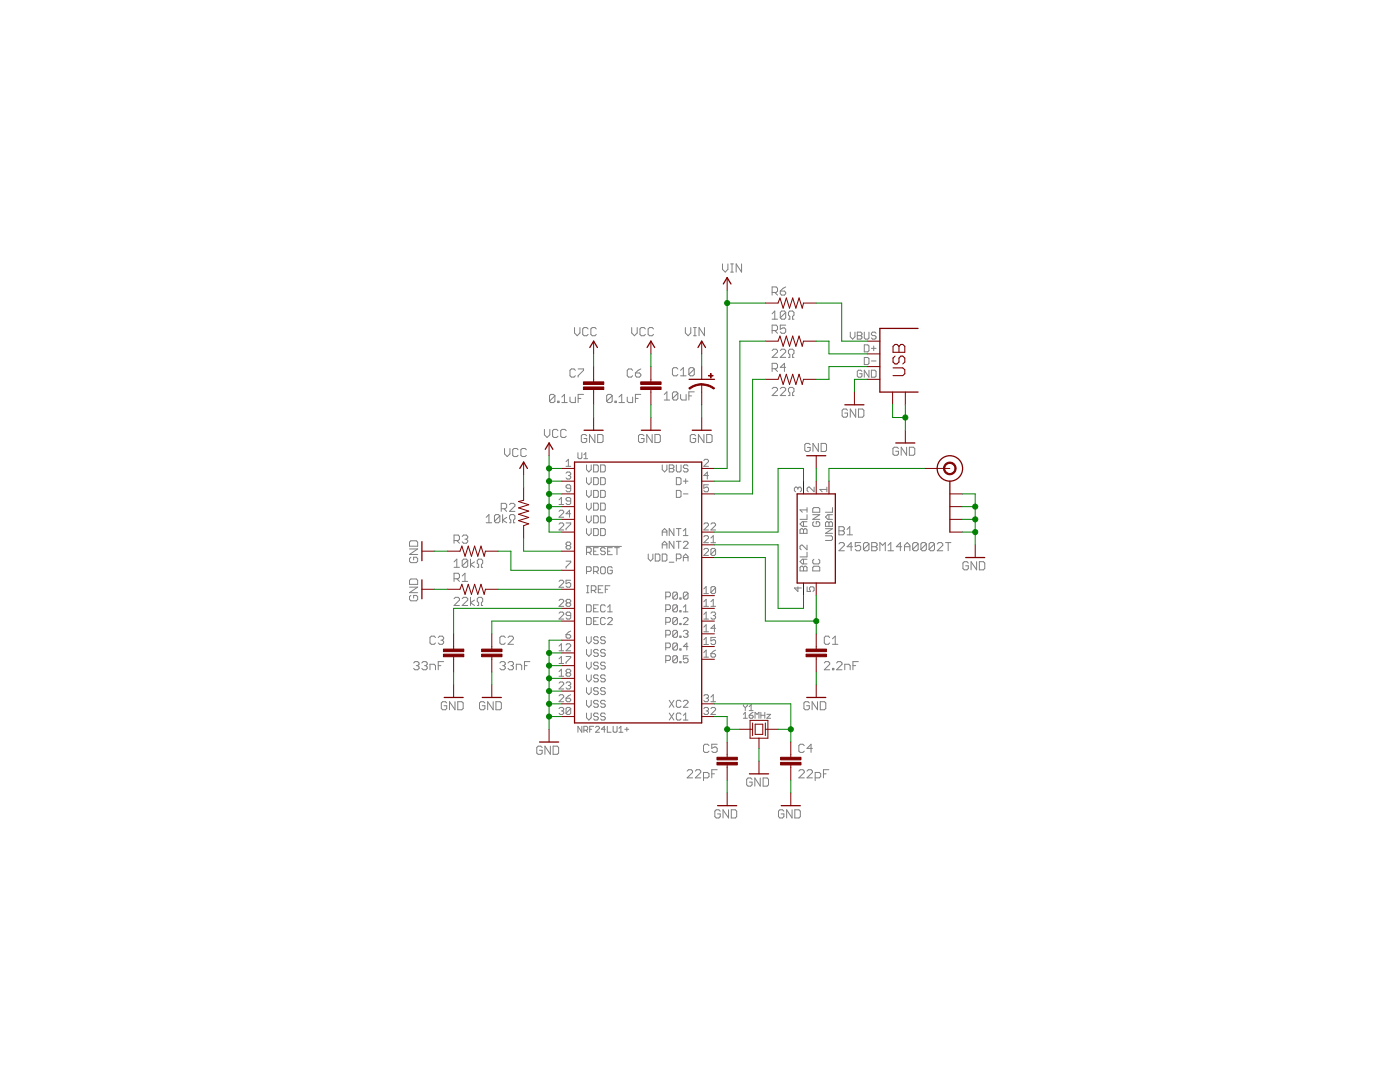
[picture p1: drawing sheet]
<svg xmlns="http://www.w3.org/2000/svg" width="279mm" height="216mm" viewBox="0 0 279 216" stroke-linecap="round" stroke-linejoin="round" font-family="sans-serif">
<g fill="none" stroke="#808080" stroke-width=".2">
<path d="M144.2 52.7v1l.5 .6 .6-.6v-1M145.8 54.3h.6M145.8 52.7h.6M146.1 52.7v1.6M148 52.7v1.6l-1.1-1.6v1.6M154.1 58.4h.8l.3-.3v-.6l-.3-.2h-.8v1.6M154.6 58.4l.6 .5M155.7 58.1h.8l.3 .3v.2l-.3 .3h-.5l-.3-.3zM156.8 57.3l-.5 .2-.6 .6M110.7 79l-.2-.3h-.6l-.2 .3v1.1M110.7 79v1.1l-.2 .2h-.6l-.2-.2M110.7 79l-1 1.1"/>
<path d="M112.1 79.2l.5-.5v1.6M113.7 79.2v.9l.3 .2h.8v-1.1M114.7 65.4v1l.5 .6 .5-.6v-1M114.8 73.9l-.2-.3h-.6l-.3 .3v1.1l.3 .2h.6l.2-.2M115.4 79.5h.5M115.4 73.6h1.1v.3l-1.1 1.1v.2M116.5 78.7h-1.1v1.6M117.4 65.6l-.3-.2h-.5l-.3 .2v1.1l.3 .3h.5l.3-.3M119 65.6l-.3-.2h-.5l-.3 .2v1.1l.3 .3h.5l.3-.3M122.2 79l-.3-.3h-.6l-.2 .3v1.1M122.2 79v1.1l-.3 .2h-.6l-.2-.2M122.2 79l-1.1 1.1"/>
<path d="M123.5 79.2l.6-.5v1.6M125.2 79.2v.9l.3 .2h.8v-1.1M126.1 65.4v1l.5 .6 .6-.6v-1M126.3 73.9l-.3-.3h-.5l-.3 .3v1.1l.3 .2h.5l.3-.2M126.8 74.4h.8l.3 .3v.3l-.3 .2h-.5l-.3-.2zM126.8 79.5h.6M127.9 78.7h-1.1v1.6M127.9 73.6l-1.1 .8M128.8 65.6l-.3-.2h-.5l-.3 .2v1.1l.3 .3h.5l.3-.3M130.4 65.6l-.2-.2h-.6l-.3 .2v1.1l.3 .3h.6l.2-.3M132.6 78.7l.5-.5v1.6M132.6 79.8h1"/>
<path d="M135.3 78.5v1l-.3 .3h-.5l-.3-.3M135.3 73.6l-.3-.2h-.5l-.3 .2v1.1l.3 .3h.5l.3-.3M135.3 78.5l-.3-.3h-.5l-.3 .3v1M135.3 78.5l-1.1 1M135.8 78.7v.8l.3 .3h.8v-1.1M135.8 73.9l.6-.5v1.6M135.8 75h1.1M136.8 65.4v1l.5 .6 .6-.6v-1M137.5 79h.5M138.4 67h.6M138.4 65.4h.6M138.6 78.2h-1.1v1.6"/>
<path d="M138.6 73.6l-.3-.2h-.5l-.3 .2v1.1M138.6 73.6v1.1l-.3 .3h-.5l-.3-.3M138.6 73.6l-1.1 1.1M138.7 65.4v1.6M140.6 65.4v1.6l-1.1-1.6v1.6M154.1 77.6l.3-.3h.5l.3 .3v.2l-1.1 1.1h1.1M154.1 66h.8l.3-.3v-.5l-.3-.3h-.8v1.6M154.1 70l.3-.3h.5l.3 .3v.2l-1.1 1.1h1.1M154.1 73.6h.8l.3-.3v-.5l-.3-.3h-.8v1.6M154.1 62.6l.5-.5v1.6M154.1 63.7h1.1M154.6 73.6l.6 .5"/>
<path d="M154.6 66l.6 .5M155.7 77.6l.3-.3h.5l.3 .3v.2l-1.1 1.1h1.1M155.7 70l.3-.3h.5l.3 .3v.2l-1.1 1.1h1.1M156.8 62.3v1.1l-.3 .3h-.5l-.3-.3M156.8 64.9h-1.1v.8l.6-.3h.2l.3 .3v.5l-.3 .3h-.5l-.3-.3M156.8 62.3l-.3-.2h-.5l-.3 .2v1.1M156.8 62.3l-1.1 1.1M156.8 73.3h-1.1l.8-.8v1.6M157.4 78.9h.2v-.5l-.2-.3v-.5l.2-.3h.6l.3 .3v.5l-.3 .3v.5h.3M157.4 63.7h.2v-.6l-.2-.2v-.6l.2-.2h.6l.3 .2v.6l-.3 .2v.6h.3M157.4 71.3h.2v-.5l-.2-.3v-.5l.2-.3h.6l.3 .3v.5l-.3 .3v.5h.3M169.7 66.3v.9l.5 .5 .4-.5v-.9"/>
<path d="M171.1 66.3h.7l.2 .2v.2l-.2 .3 .2 .2v.2l-.2 .3h-.7zM171.1 67h.7M172 74.1l-.2-.2h-.5l-.2 .2v.9l.2 .3h.5l.2-.3v-.4h-.4M172.5 66.3v1.1l.2 .3h.5l.2-.3v-1.1M172.5 68.8h.7l.2 .2v1l-.2 .2h-.7zM172.5 71.3h.7l.2 .3v.9l-.2 .2h-.7zM173.4 73.9v1.4l-.9-1.4v1.4M173.9 73.9h.7l.2 .2v.9l-.2 .3h-.7zM173.9 69.5h.9M173.9 72h.9M174.4 69v1M174.8 66.5l-.2-.2h-.5l-.2 .2v.2l.2 .3h.5l.2 .2v.2l-.2 .3h-.5l-.2-.3"/>
<path d="M100.7 89.5v1.1l.5 .5 .6-.5v-1.1M103.4 89.7l-.3-.2h-.5l-.3 .2v1.1l.3 .3h.5l.3-.3M105.1 89.7l-.3-.2h-.6l-.3 .2v1.1l.3 .3h.6l.3-.3M108.6 85.7v1.1l.6 .5 .5-.5v-1.1M111.3 80.1h.3v.2h-.3zM111.4 85.9l-.3-.2h-.5l-.3 .2v1.1l.3 .3h.5l.3-.3M111.6 99.7l.4-.4v1.4M112.1 80.3h1.1M113 92.1l.4-.4v1.3M113 93h.9M113 94.4l.2-.2h.5l.2 .2v.3l-.2 .2M113 85.9l-.3-.2h-.5l-.3 .2v1.1l.3 .3h.5l.3-.3"/>
<path d="M113.4 94.9h.3M113.7 94.9l.2 .2v.3l-.2 .2h-.5l-.2-.2M113.9 97.4h-.7l-.2-.2v-.2l.2-.3h.5l.2 .3v.9l-.2 .2h-.5l-.2-.2M113.9 100h-.7l-.2-.3v-.2l.2-.2h.5l.2 .2v.9l-.2 .3h-.5l-.2-.3M115.3 90.3v1l.2 .2h.4l.2-.2v-1M116.5 91.5h.8M116.5 90.7l.4-.4v1.2M117.1 92.8v.9l.4 .5 .5-.5v-.9M117.1 95.3v.9l.4 .5 .5-.5v-.9M117.1 97.9v.9l.4 .5 .5-.5v-.9M117.1 87l-.3-.3h-.5l-.3 .3v1.1l.3 .2h.5l.3-.2v-.6h-.6M118.5 92.8h.7l.2 .2v.9l-.2 .3h-.7z"/>
<path d="M118.5 95.3h.7l.2 .2v1l-.2 .2h-.7zM118.5 97.9h.7l.2 .2v.9l-.2 .3h-.7zM118.7 86.7v1.6l-1.1-1.6v1.6M119.3 86.7h.8l.3 .3v1.1l-.3 .2h-.8zM119.9 92.8h.7l.2 .2v.9l-.2 .3h-.7zM119.9 95.3h.7l.2 .2v1l-.2 .2h-.7zM119.9 97.9h.7l.2 .2v.9l-.2 .3h-.7zM122.7 80.1h.3v.2h-.3zM123.5 80.3h1.1M128.5 87l-.3-.3h-.5l-.3 .3v1.1l.3 .2h.5l.3-.2v-.6h-.5M130.2 86.7v1.6l-1.1-1.6v1.6M130.7 86.7h.8l.3 .3v1.1l-.3 .2h-.8z"/>
<path d="M132.2 92.8v.9l.4 .5 .5-.5v-.9M133.6 92.8h.7l.2 .2v.2l-.2 .3 .2 .2v.2l-.2 .3h-.7zM133.6 93.5h.7M135 97.9h.7l.2 .2v.9l-.2 .3h-.7zM135 92.8v1.1l.2 .3h.5l.2-.3v-1.1M135 95.3h.7l.2 .2v1l-.2 .2h-.7zM136.4 96h.9M136.4 98.6h.9M136.8 95.5v1M137.3 93l-.2-.2h-.5l-.2 .2v.2l.2 .3h.5l.2 .2v.2l-.2 .3h-.5l-.2-.3M138.8 87l-.2-.3h-.6l-.2 .3v1.1l.2 .2h.6l.2-.2v-.6h-.5M140.5 91.9l.2-.2h.5l.2 .2v.2l-.9 .9h.9"/>
<path d="M140.5 86.7v1.6l-1.1-1.6v1.6M141 86.7h.8l.3 .3v1.1l-.3 .2h-.8zM141.4 96.7h-.9v.7l.4-.2h.3l.2 .2v.5l-.2 .2h-.5l-.2-.2M141.4 94.9h-.9l.7-.7v1.4M159.2 97.4v.3M159.2 97.4l-.2-.2h-.2l-.3 .2v.5l.3 .2M159.2 97.4l.3-.2h.2l.2 .2v.5l-.2 .2M161.7 88.7l-.3-.2h-.5l-.3 .2v1.1l.3 .3h.5l.3-.3v-.5h-.6M162.5 97.2v.9l-1-.9h-.2l-.2 .2v.5l.2 .2M163.3 88.5v1.6l-1.1-1.6v1.6M163.9 88.5h.8l.3 .2v1.1l-.3 .3h-.8zM165 97.7h-1.4l.5 .4"/>
<path d="M165 97.2v.9M169.1 81.9l-.2-.3h-.6l-.2 .3v1.1l.2 .2h.6l.2-.2v-.6h-.5M170.8 81.6v1.6l-1.1-1.6v1.6M171.3 81.6h.8l.3 .3v1.1l-.3 .2h-.8zM179.3 89.5l-.3-.3h-.5l-.3 .3v1.1l.3 .2h.5l.3-.2v-.6h-.5M180.9 89.2v1.6l-1-1.6v1.6M181.5 89.2h.8l.3 .3v1.1l-.3 .2h-.8zM81.7 117.2h1.7l-1.7 1.1h1.7M81.7 109.5h1.7l-1.7 1.1h1.7M82 118.8l-.3 .3v.5l.3 .3h1.1l.3-.3v-.5l-.3-.3h-.6v.5M82 107.9h1.1l.3 .3v.8h-1.7v-.8zM82 111.2l-.3 .3v.5l.3 .3h1.1l.3-.3v-.5l-.3-.3h-.6v.5"/>
<path d="M82 115.5h1.1l.3 .3v.8h-1.7v-.8zM90.6 119.5l.3-.3h.5l.3 .3v.2l-1.1 1.1h1.1M90.6 107.9h.8l.3-.3v-.6l-.3-.2h-.8v1.6M90.6 115.5h.8l.3-.3v-.5l-.3-.3h-.8v1.6M90.6 112.1l.6-.5v1.6M90.6 113.2h1.1M91.2 107.9l.5 .5M91.2 115.5l.5 .5M92.2 119.5l.3-.3h.6l.2 .3v.2l-1.1 1.1h1.1M92.2 107l.3-.2h.6l.2 .2v.3l-.2 .3M92.2 114.9l.6-.5v1.6M92.2 116h1.1"/>
<path d="M92.8 107.6h.3M93.1 107.6l.2 .3v.2l-.2 .3h-.6l-.3-.3M93.3 111.8v1.1l-.2 .3h-.6l-.3-.3M93.3 111.8l-.2-.2h-.6l-.3 .2v1.1M93.3 111.8l-1.1 1.1M93.9 111.6v1.6M93.9 119.2v1.6M94.7 119.7l-.8 .6 .8 .5M94.7 112.1l-.8 .5 .8 .6M95.2 113.2h.3v-.6l-.3-.2v-.6l.3-.2h.6l.2 .2v.6l-.2 .2v.6h.2M97 103.2l.6-.5v1.6M97 104.3h1.1"/>
<path d="M99.8 103v1l-.3 .3h-.5l-.3-.3M99.8 103l-.3-.3h-.5l-.3 .3v1M99.8 103l-1.1 1M100 101.5h.9l.2-.3v-.5l-.2-.3h-.9v1.6M100.3 102.7v1.6M100.6 101.5l.5 .5M101.1 103.2l-.8 .6 .8 .5M101.7 104.3h.2v-.5l-.2-.3v-.5l.2-.3h.6l.3 .3v.5l-.3 .3v.5h.3M101.7 100.7l.2-.3h.6l.3 .3v.3l-1.1 1h1.1M111.6 119.8l.2-.2h.5l.2 .2v.3l-.9 .9h.9M111.6 100.7h.9M111.6 104.6l.2-.2h.5l.2 .2v.2l-.9 .9h.9"/>
<path d="M111.6 102l.2-.2h.5l.2 .2v.3l-.9 .9h.9M111.6 116l.2-.2h.5l.2 .2v.2l-.9 1h.9M113 104.4h.9v.2l-.9 .9v.2M113 112h.9v.2l-.9 .9v.3M113.2 108.9l-.2-.3v-.2l.2-.2h.5l.2 .2v.2l-.2 .3M113.2 108.9l-.2 .2v.2l.2 .3h.5l.2-.3v-.2l-.2-.2M113.2 108.9h.5M113.9 115.8h-.9v.7l.7-.3 .2 .3v.4l-.2 .3h-.5l-.2-.3M113.9 102.5h-.9l.7-.7v1.4M117 109h7M117.1 110.2h.7l.2-.2v-.5l-.2-.2h-.7v1.4M117.1 100.4v.9l.4 .5 .5-.5v-.9"/>
<path d="M117.1 102.9v1l.4 .4 .5-.4v-1M117.1 105.5v.9l.4 .5 .5-.5v-.9M117.1 114h.7l.2-.2v-.5l-.2-.2h-.7v1.4M117.1 118.3h.4M117.1 116.9h.4M117.3 116.9v1.4M117.5 110.2l.5 .5M118 117.8h.7l.2-.2v-.5l-.2-.2h-.7v1.4M118.5 102.9h.7l.2 .3v.9l-.2 .2h-.7zM118.5 105.5h.7l.2 .2v.9l-.2 .3h-.7zM118.5 100.4h.7l.2 .2v1l-.2 .2h-.7zM118.5 114h.7l.2-.2v-.5l-.2-.2h-.7v1.4"/>
<path d="M118.5 110h.4M118.5 117.8l.4 .5M118.9 114l.5 .5M119.4 109.3h-.9v1.4h.9M119.4 117.6h.5M119.9 102.9h.7l.2 .3v.9l-.2 .2h-.7zM119.9 105.5h.7l.2 .2v.9l-.2 .3h-.7zM119.9 100.4h.7l.2 .2v1l-.2 .2h-.7zM120.1 113.1h.5l.2 .2v1l-.2 .2h-.5l-.2-.2v-1zM120.3 116.9h-.9v1.4h.9M120.8 109.5l-.2-.2h-.5l-.2 .2v.2l.2 .3h.5l.2 .2v.2l-.2 .3h-.5l-.2-.3M120.8 117.6h.5"/>
<path d="M121.3 110h.4M121.7 116.9h-.9v1.4M122.2 109.3h-.9v1.4h.9M122.2 113.3l-.2-.2h-.5l-.2 .2v1l.2 .2h.5l.2-.2v-.5h-.5M122.7 109.3h.9M123.1 109.3v1.4M129.4 110.6v.9l.4 .5 .5-.5v-.9M130.8 110.6h.7l.2 .2v.9l-.2 .3h-.7zM132.2 106.9v-1l.4-.4 .5 .4v1M132.2 109.4v-.9l.4-.5 .5 .5v.9M132.2 110.6h.7l.2 .2v.9l-.2 .3h-.7zM132.2 106.2h.9"/>
<path d="M132.2 108.7h.9M132.9 119.1h.7l.2-.2v-.5l-.2-.2h-.7v1.3M133.6 112.2h.9M134.5 105.5v1.4l-.9-1.4v1.4M134.5 108v1.4l-.9-1.4v1.4M135 105.5h.9M135 111.5h.7l.2-.2v-.5l-.2-.2h-.7v1.4M135 108h.9M135.2 118.4l-.2-.2h-.5l-.2 .2v.9M135.2 118.4v.9l-.2 .2h-.5l-.2-.2M135.2 118.4l-.9 .9M135.4 105.5v1.4"/>
<path d="M135.4 108v1.4M135.7 119.3h.2v.2h-.2zM136.4 105.9l.4-.4v1.4M136.4 112v-1l.4-.4 .5 .4v1M136.4 108.2l.2-.2h.5l.2 .2v.3l-.9 .9h.9M136.4 111.3h.9M136.4 106.9h.9M137.3 118.4l-.2-.2h-.5l-.2 .2v.9M137.3 118.4v.9l-.2 .2h-.5l-.2-.2M137.3 118.4l-.9 .9M140.5 107.1l.2-.2h.5l.2 .2v.3l-.9 .9h.9M140.5 104.6l.2-.2h.5l.2 .2v.2l-.9 .9h.9"/>
<path d="M140.5 109.7l.2-.3h.5l.2 .3v.2l-.9 .9h.9M140.5 117.5l.4-.4v1.3M140.5 118.4h.9M141.9 108.3h.9M141.9 104.6l.2-.2h.5l.2 .2v.2l-.9 .9h.9M141.9 107.4l.4-.5v1.4M142.8 117.3v.9l-.2 .2h-.5l-.2-.2M142.8 109.7l-.2-.3h-.5l-.2 .3v.9M142.8 117.3l-.2-.2h-.5l-.2 .2v.9M142.8 109.7v.9l-.2 .2h-.5l-.2-.2M142.8 117.3l-.9 .9M142.8 109.7l-.9 .9"/>
<path d="M159.2 117.1v.9l-.7-.7h1.4M159.7 113.2l.2-.2h.2l.3 .2 .2-.2h.2l.3 .2v.7h-1.4zM159.7 105.7l.2-.2h.2l.3 .2 .2-.2h.2l.3 .2v.7h-1.4zM160.4 104.1v.9M160.4 105.7v.7M160.4 111.6v.9M160.4 113.2v.7M161.1 108.8v.9l-1-.9h-.2l-.2 .2v.5l.2 .2M161.1 101.3v.9M161.1 102.7v.9h-1.4M161.1 110.2v.9h-1.4M161.1 111.6h-1l-.4 .5 .4 .4h1"/>
<path d="M161.1 104.1h-1l-.4 .5 .4 .4h1M161.1 101.7h-1.4l.4 .5M161.1 117.1v.9h.7l-.3-.4v-.3l.3-.2h.4l.3 .2v.5l-.3 .2M162.2 102.7h1.4l-1.4 .9h1.4M162.2 113.2l.2-.2h1l.2 .2v.7h-1.4zM162.2 101.5l.2-.2h1l.2 .2v.7h-1.4zM162.4 111.6l-.2 .2v.5l.2 .2h1l.2-.2v-.5l-.2-.2M162.4 104.1l-.2 .2v.5l.2 .2h1l.2-.2v-.5l-.2-.2h-.5v.5M164.7 104.3l.3-.2h.2l.2 .2 .3-.2h.2l.2 .2v.7h-1.4zM164.7 106.9h1.2l.2 .2v.5l-.2 .2h-1.2M164.7 105.5h1.4l-1.4 .9h1.4M165.4 102.7v.9"/>
<path d="M165.4 104.3v.7M166.1 101.3v.9h-1.4M166.1 102.7h-.9l-.5 .5 .5 .4h.9M167.4 108.5l.3-.2h.5l.3 .2v.3l-1.1 1.1h1.1M167.4 105.1h.8l.3 .3v.2l-.3 .3 .3 .3v.2l-.3 .3h-.8zM167.4 105.9h.8M169.1 106.7h1M169.1 105.6l.5-.5v1.6M170.1 109.1h-1l.8-.8v1.6M171.8 108.3h-1.1v.8l.5-.3h.3l.3 .3v.5l-.3 .3h-.5l-.3-.3M173.4 108.5v1.1l-.3 .3h-.5l-.3-.3M173.4 108.5l-.3-.2h-.5l-.3 .2v1.1"/>
<path d="M173.4 108.5l-1.1 1.1M174 108.3h.8l.2 .2v.3l-.2 .3 .2 .2v.3l-.2 .3h-.8zM174 109.1h.8M175.6 109.9v-1.6l.5 .5 .6-.5v1.6M177.2 109.9h1.1M177.2 108.8l.6-.5v1.6M180 109.1h-1.1l.8-.8v1.6M180.5 109.1h1.1M180.5 109.9v-1.1l.6-.5 .5 .5v1.1M183.2 108.5v1.1l-.2 .3h-.6l-.3-.3M183.2 108.5l-.2-.2h-.6l-.3 .2v1.1M183.2 108.5l-1.1 1.1"/>
<path d="M184.9 108.5v1.1l-.3 .3h-.6l-.2-.3M184.9 108.5l-.3-.2h-.6l-.2 .2v1.1M184.9 108.5l-1.1 1.1M186.5 108.5v1.1l-.3 .3h-.5l-.3-.3M186.5 108.5l-.3-.2h-.5l-.3 .2v1.1M186.5 108.5l-1.1 1.1M187 108.5l.3-.2h.6l.3 .2v.3l-1.2 1.1h1.2M188.7 108.3h1.1M189.2 108.3v1.6M193.3 112.4l-.3-.3h-.6l-.2 .3v1l.2 .3h.6l.3-.3v-.5h-.6M194.9 112.1v1.6l-1.1-1.6v1.6M195.5 112.1h.8l.2 .3v1l-.2 .3h-.8z"/>
<path d="M82.5 132.3l.3-.3h.6l.2 .3v.2l-.2 .3M83.1 132.8h.3M83.4 132.8l.2 .3v.3l-.2 .2h-.6l-.3-.2M84.2 132.3l.3-.3h.5l.3 .3v.2l-.3 .3M84.7 132.8h.3M85 132.8l.3 .3v.3l-.3 .2h-.5l-.3-.2M85.8 133.6v-1.1h.8l.3 .3v.8M86.9 127.2l-.3-.3h-.5l-.3 .3v1.1l.3 .3h.5l.3-.3M87.5 132.8h.5M87.5 127.2l.2-.3h.6l.2 .3v.3l-.2 .2M88 127.7h.3M88.3 127.7l.2 .3v.3l-.2 .3h-.6l-.2-.3"/>
<path d="M88.5 132h-1v1.6M95.2 120.8h.3v-.5l-.3-.3v-.5l.3-.3h.6l.2 .3v.5l-.2 .3v.5h.2M99.8 132.3l.2-.3h.6l.2 .3v.2l-.2 .3M100.3 132.8h.3M100.6 132.8l.2 .3v.3l-.2 .2h-.6l-.2-.2M100.8 127.2l-.2-.3h-.6l-.2 .3v1.1l.2 .3h.6l.2-.3M101.4 132.3l.3-.3h.5l.3 .3v.2l-.3 .3M101.4 127.2l.3-.3h.5l.3 .3v.3l-1.1 1.1h1.1M101.9 132.8h.3M102.2 132.8l.3 .3v.3l-.3 .2h-.5l-.3-.2M103 133.6v-1.1h.8l.3 .3v.8M104.7 132.8h.5"/>
<path d="M105.7 132h-1v1.6M111.6 138.9l.2-.3h.5l.2 .3v.2l-.9 .9h.9M111.6 128.9l.4-.4v1.4M111.6 131.5l.4-.5v1.4M111.6 134l.4-.5v1.4M111.6 129.9h.9M111.6 122.4l.2-.3h.5l.2 .3v.2l-.9 .9h.9M111.6 132.4h.9M111.6 136.3l.2-.2h.5l.2 .2v.2l-.9 1h.9M111.6 134.9h.9M113 139.3h.7l.2 .3v.2l-.2 .2h-.5l-.2-.2zM113 126.6h.7l.2 .3v.2l-.2 .2h-.5l-.2-.2z"/>
<path d="M113 128.7l.2-.2h.5l.2 .2v.2l-.9 1h.9M113 131h.9v.2l-.9 1v.2M113 136.3l.2-.2h.5l.2 .2v.2l-.2 .3M113.2 134.2l-.2 .3v.2l.2 .2h.5l.2-.2v-.2l-.2-.3M113.2 120.3l-.2-.2v-.3l.2-.2h.5l.2 .2v.3l-.2 .2M113.2 120.3l-.2 .2v.3l.2 .2h.5l.2-.2v-.3l-.2-.2M113.2 134.2l-.2-.2v-.2l.2-.3h.5l.2 .3v.2l-.2 .2M113.2 134.2h.5M113.2 120.3h.5M113.4 136.8h.3M113.7 136.8l.2 .2v.2l-.2 .3h-.5l-.2-.3M113.9 122.8h-.7l-.2-.2v-.2l.2-.3h.5l.2 .3v.9l-.2 .2h-.5l-.2-.2"/>
<path d="M113.9 125.9l-.5 .3-.4 .4M113.9 138.6l-.9 .7M117.1 120.7h.7l.2 .2v1l-.2 .2h-.7zM117.1 123.2h.7l.2 .3v.9l-.2 .2h-.7zM117.1 127v1l.4 .4 .5-.4v-1M117.1 129.6v.9l.4 .5 .5-.5v-.9M117.1 132.1v1l.4 .4 .5-.4v-1M117.1 134.7v.9l.4 .5 .5-.5v-.9M117.1 137.2v.9l.4 .5 .5-.5v-.9M117.1 139.7v1l.4 .4 .5-.4v-1M118.5 121.4h.4M118.5 123.9h.4"/>
<path d="M119.4 132.4l-.2-.3h-.5l-.2 .3v.2l.2 .2h.5l.2 .3v.2l-.2 .2h-.5l-.2-.2M119.4 140l-.2-.3h-.5l-.2 .3v.2l.2 .2h.5l.2 .3v.2l-.2 .2h-.5l-.2-.2M119.4 120.7h-.9v1.4h.9M119.4 123.2h-.9v1.4h.9M119.4 127.3l-.2-.3h-.5l-.2 .3v.2l.2 .2h.5l.2 .3v.2l-.2 .2h-.5l-.2-.2M119.4 129.8l-.2-.2h-.5l-.2 .2v.2l.2 .3h.5l.2 .2v.2l-.2 .3h-.5l-.2-.3M119.4 134.9l-.2-.2h-.5l-.2 .2v.2l.2 .3h.5l.2 .2v.2l-.2 .3h-.5l-.2-.3M119.4 137.4l-.2-.2h-.5l-.2 .2v.3l.2 .2h.5l.2 .2v.3l-.2 .2h-.5l-.2-.2M120.8 132.4l-.2-.3h-.5l-.2 .3v.2l.2 .2h.5l.2 .3v.2l-.2 .2h-.5l-.2-.2M120.8 134.9l-.2-.2h-.5l-.2 .2v.2l.2 .3h.5l.2 .2v.2l-.2 .3h-.5l-.2-.3M120.8 120.9l-.2-.2h-.5l-.2 .2v1l.2 .2h.5l.2-.2M120.8 127.3l-.2-.3h-.5l-.2 .3v.2l.2 .2h.5l.2 .3v.2l-.2 .2h-.5l-.2-.2"/>
<path d="M120.8 140l-.2-.3h-.5l-.2 .3v.2l.2 .2h.5l.2 .3v.2l-.2 .2h-.5l-.2-.2M120.8 123.5l-.2-.3h-.5l-.2 .3v.9l.2 .2h.5l.2-.2M120.8 129.8l-.2-.2h-.5l-.2 .2v.2l.2 .3h.5l.2 .2v.2l-.2 .3h-.5l-.2-.3M120.8 137.4l-.2-.2h-.5l-.2 .2v.3l.2 .2h.5l.2 .2v.3l-.2 .2h-.5l-.2-.2M121.3 123.5l.2-.3h.5l.2 .3v.2l-.9 .9h.9M121.3 122.1h.9M121.3 121.2l.4-.5v1.4M132.9 129.2h.7l.2-.2v-.5l-.2-.2h-.7v1.4M132.9 131.8h.7l.2-.2v-.5l-.2-.2h-.7v1.3M132.9 121.6h.7l.2-.2v-.5l-.2-.2h-.7v1.4M132.9 124.2h.7l.2-.3v-.4l-.2-.3h-.7v1.4M132.9 126.7h.7l.2-.2v-.5l-.2-.2h-.7v1.4"/>
<path d="M133.6 139.7l.9 1.4M134.5 139.7l-.9 1.4M135.2 128.5l-.2-.2h-.5l-.2 .2v1M135.2 126v.9l-.2 .3h-.5l-.2-.3M135.2 128.5l-.9 1M135.2 131.1l-.2-.2h-.5l-.2 .2v.9M135.2 120.9l-.2-.2h-.5l-.2 .2v1M135.2 123.5l-.2-.3h-.5l-.2 .3v.9M135.2 126l-.2-.2h-.5l-.2 .2v.9M135.2 120.9v1l-.2 .2h-.5l-.2-.2M135.2 123.5v.9l-.2 .2h-.5l-.2-.2M135.2 128.5v1l-.2 .2h-.5l-.2-.2"/>
<path d="M135.2 131.1v.9l-.2 .2h-.5l-.2-.2M135.2 120.9l-.9 1M135.2 123.5l-.9 .9M135.2 126l-.9 .9M135.2 131.1l-.9 .9M135.7 132h.2v.2h-.2zM135.7 121.9h.2v.2h-.2zM135.7 124.4h.2v.2h-.2zM135.7 126.9h.2v.3h-.2zM135.7 129.5h.2v.2h-.2zM135.9 140l-.2-.3h-.5l-.2 .3v.9l.2 .2h.5l.2-.2M136.4 123.5l.2-.3h.5l.2 .3v.2l-.9 .9h.9"/>
<path d="M136.4 126l.2-.2h.5l.2 .2v.2l-.2 .3M136.4 140l.2-.3h.5l.2 .3v.2l-.9 .9h.9M136.4 121.2l.4-.5v1.4M136.4 122.1h.9M136.8 126.5h.3M137.1 126.5l.2 .2v.2l-.2 .3h-.5l-.2-.3M137.3 129h-.9l.7-.7v1.4M137.3 130.9h-.9v.7l.4-.3h.3l.2 .3v.4l-.2 .2h-.5l-.2-.2M140.5 138.9l.2-.3h.5l.2 .3v.2l-.2 .2M140.5 120.1l.4-.5v1.4M140.5 122.6l.4-.5v1.4M140.5 125.1l.4-.4v1.4"/>
<path d="M140.5 127.7l.4-.5v1.4M140.5 130.2l.4-.5v1.4M140.5 121h.9M140.5 123.5h.9M140.5 126.1h.9M140.5 128.6h.9M140.5 131.1h.9M140.9 139.3h.3M141.2 139.3l.2 .3v.2l-.2 .2h-.5l-.2-.2M141.9 122.4l.2-.3h.5l.2 .3v.2l-.2 .2M141.9 130.4h.7l.2 .3v.2l-.2 .2h-.5l-.2-.2zM141.9 121h.9"/>
<path d="M141.9 120.1l.4-.5v1.4M141.9 139.1l.4-.5v1.4M142.3 122.8h.3M142.6 122.8l.2 .3v.2l-.2 .2h-.5l-.2-.2M142.8 127.2h-.9v.7l.4-.2h.3l.2 .2v.5l-.2 .2h-.5l-.2-.2M142.8 125.4h-.9l.7-.7v1.4M142.8 129.7l-.9 .7M164.5 132.3l.3-.3h.5l.3 .3v.2l-1.1 1.1h1.1M165.6 127.2l-.3-.3h-.5l-.3 .3v1.1l.3 .3h.5l.3-.3M166.1 133.4h.3v.2h-.3zM166.1 128.6h1.1M166.1 127.5l.6-.6v1.7"/>
<path d="M167 132.3l.2-.3h.6l.2 .3v.2l-1 1.1h1M168.6 133.6v-1.1h.8l.3 .3v.8M170.2 132.8h.6M171.3 132h-1.1v1.6M89.2 140.3l-.3-.3h-.6l-.2 .3v1.1l.2 .2h.6l.3-.2v-.6h-.6M90.8 140v1.6l-1.1-1.6v1.6M91.4 140h.8l.2 .3v1.1l-.2 .2h-.8zM96.8 140.3l-.3-.3h-.5l-.3 .3v1.1l.3 .2h.5l.3-.2v-.6h-.6M98.4 140v1.6l-1.1-1.6v1.6M99 140h.8l.3 .3v1.1l-.3 .2h-.8zM108.2 149.2l-.3-.3h-.5l-.3 .3v1.1l.3 .2h.5l.3-.2v-.6h-.5M109.8 148.9v1.6l-1-1.6v1.6"/>
<path d="M110.4 148.9h.8l.3 .3v1.1l-.3 .2h-.8zM111.6 141.4l.2-.2h.5l.2 .2v.2l-.2 .3M112 141.9h.3M112.3 141.9l.2 .2v.2l-.2 .3h-.5l-.2-.3M113.9 141.4v.9l-.2 .3h-.5l-.2-.3M113.9 141.4l-.2-.2h-.5l-.2 .2v.9M113.9 141.4l-.9 .9M116.1 144.9v1.2l-.8-1.2v1.2M116.5 145.7h.6l.2-.2v-.4l-.2-.2h-.6v1.2M116.9 145.7l.4 .4M117.1 142.3v.9l.4 .5 .5-.5v-.9M117.7 145.5h.4"/>
<path d="M118.5 144.9h-.8v1.2M118.9 145.1l.1-.2h.4l.2 .2v.2l-.7 .8h.7M119.4 142.5l-.2-.2h-.5l-.2 .2v.2l.2 .3h.5l.2 .2v.2l-.2 .3h-.5l-.2-.3M120.8 145.5h-.8l.6-.6v1.2M120.8 142.5l-.2-.2h-.5l-.2 .2v.2l.2 .3h.5l.2 .2v.2l-.2 .3h-.5l-.2-.3M121.2 144.9v1.2h.8M122.4 144.9v1l.2 .2h.3l.2-.2v-1M123.5 146.1h.8M123.5 145.3l.4-.4v1.2M124.7 145.5h.8M125.1 145.1v.8M133.6 142.3l.9 1.4"/>
<path d="M134.5 142.3l-.9 1.4M135.9 142.5l-.2-.2h-.5l-.2 .2v.9l.2 .3h.5l.2-.3M136.4 142.7l.4-.4v1.4M136.4 143.7h.9M137.1 153.9l.3-.3h.5l.3 .3v.2l-1.1 1.1h1.1M138.8 153.9l.2-.3h.6l.2 .3v.2l-1 1.1h1M140.4 155.2h.8l.3-.3v-.5l-.3-.3h-.8v1.7M140.5 141.4l.2-.2h.5l.2 .2v.2l-.2 .3M140.9 141.9h.3M141.2 141.9l.2 .2v.2l-.2 .3h-.5l-.2-.3M141.5 148.8l-.3-.3h-.5l-.3 .3v1.1l.3 .2h.5l.3-.2M141.9 141.4l.2-.2h.5l.2 .2v.2l-.9 1h.9"/>
<path d="M141.9 140h.9M142 154.4h.6M143.1 153.6h-1.1v1.6M143.1 148.5h-1.1v.8l.6-.2h.3l.2 .2v.6l-.2 .2h-.6l-.3-.2M148.4 142.5l.3-.4v1.2M148.4 143.3h.7M148.4 140.6v.2l.3 .4M148.7 141.2v.6M149.1 140.6v.2l-.4 .4M149.5 142.7h.6l.2 .4-.2 .2h-.4l-.2-.2zM149.5 141l.4-.4v1.2M149.5 141.8h.8"/>
<path d="M150.1 155.5l-.3-.3h-.5l-.3 .3v1.1l.3 .3h.5l.3-.3v-.5h-.5M150.3 142.1l-.8 .6M150.7 143.3v-1.2l.4 .4 .4-.4v1.2M151.7 155.2v1.7l-1.1-1.7v1.7M151.8 142.7h.8M151.8 142.1v1.2M152.3 155.2h.8l.3 .3v1.1l-.3 .3h-.8zM152.6 142.1v1.2M153 142.5h.8l-.8 .8h.8M159.4 153.9l.3-.3h.5l.3 .3v.2l-1.1 1.1h1.1M160.5 148.8l-.3-.3h-.5l-.3 .3v1.1l.3 .2h.5l.3-.2M161.1 153.9l.2-.3h.6l.2 .3v.2l-1 1.1h1"/>
<path d="M161.5 140.3l-.3-.3h-.5l-.3 .3v1.1l.3 .2h.5l.3-.2v-.6h-.5M162.1 149.3h-1l.8-.8v1.6M162.7 155.2h.8l.3-.3v-.5l-.3-.3h-.8v1.7M163.2 140v1.6l-1.1-1.6v1.6M163.7 140h.8l.3 .3v1.1l-.3 .2h-.8zM164.3 154.4h.6M165.4 153.6h-1.1v1.6M143.7 161.9l-.2-.3h-.6l-.2 .3v1l.2 .3h.6l.2-.3v-.5h-.5M145.4 161.6v1.6l-1.1-1.6v1.6M145.9 161.6h.8l.3 .3v1l-.3 .3h-.8zM156.4 161.9l-.2-.3h-.6l-.2 .3v1l.2 .3h.6l.2-.3v-.5h-.5M158.1 161.6v1.6l-1.1-1.6v1.6"/>
<path d="M158.6 161.6h.8l.3 .3v1l-.3 .3h-.8z"/>
</g>
<g fill="none" stroke="#800000" stroke-width=".25">
<path d="M144.4 56.7l.7-1.3 .8 1.3M117.7 69.3l.8-1.2 .7 1.2M129.1 69.3l.8-1.2 .8 1.2M137.5 75.7h5.1M139.3 69.3l.7-1.2 .8 1.2M183.2 65.5h-7.6v12.7h7.6M103.7 93.5l.8-1.3 .8 1.3M108.8 89.7l.8-1.3 .7 1.3M114.7 92.2h25.3v52.1h-25.3zM116.6 85.9h3.8M128 85.9h3.8M138.2 85.9h3.7"/>
<path d="M159.1 98.6h7.6v17.7h-7.6zM161 90.9h3.8M168.6 80.8h3.8M178.8 88.4h3.8M189.6 96v10.2M84.2 108.1v3.8M84.2 115.7v3.8M192.7 111.3h3.8M88.6 139.2h3.8M96.2 139.2h3.9M161 139.2h3.8M107.7 148.1h3.8"/>
<path d="M149.6 154.4h3.8M143.2 160.8h3.8M155.9 160.8h3.8"/>
<circle cx="189.6" cy="93.5" r="2.54"/>
</g>
<path d="M178.2 73.4h2l.4 .4v.8l-.4 .4h-2M178.2 69.1l.4-.4h.4l.4 .4 .4-.4h.4l.4 .4v1.2h-2.4zM178.6 71.1l-.4 .4v.7l.4 .4h.4l.4-.4v-.7l.4-.4h.4l.4 .4v.7l-.4 .4M179.4 69.1v1.2" fill="none" stroke="#800000" stroke-width=".21"/>
<g fill="none" stroke="#800000" stroke-width=".2">
<path d="M145.1 55.4v2.5M118.5 68.1v2.5M118.5 73.2v3M118.5 77.7v3.1M129.9 68.1v2.5M129.9 73.2v3M129.9 77.7v3.1M140 68.1v2.5M140 73.2v2.5M140 76.7v4.1M152.7 68.1h2.6l.4-1 .6 2 .6-2 .7 2 .6-2 .6 2 .7-2 .6 2 .3-1h2.5M152.7 75.7h2.6l.4-1 .6 2 .6-2 .7 2 .6-2 .6 2 .7-2 .6 2 .3-1h2.5"/>
<path d="M152.7 60.5h2.6l.4-1 .6 2 .6-2 .7 2 .6-2 .6 2 .7-2 .6 2 .3-1h2.5M170.5 78.2v2.6M173.1 70.6h2.5M173.1 73.2h2.5M173.1 68.1h2.5M173.1 75.7h2.5M178.1 78.2v2.6M180.7 78.2v2.6M104.5 97.3v2.5l-1 .3 2 .6-2 .6 2 .7-2 .6 2 .7-2 .6 2 .6-1 .4v2.5M104.5 92.2v2.5M109.6 88.4v2.5M112.1 98.6h2.6"/>
<path d="M112.1 93.5h2.6M112.1 96h2.6M118.5 83.3v2.6M129.9 83.3v2.6M140 98.6h2.6M140 93.5h2.6M140 96h2.6M140 83.3v2.6M160.4 96v2.6M162.9 90.9v2.6M162.9 96v2.6M165.4 96v2.6"/>
<path d="M180.7 85.9v2.5M184.5 93.5h5.1M189.6 98.6h2.5M84.2 110h2.5M84.2 117.6h2.5M89.3 110h2.5l.4-1 .6 2 .7-2 .6 2 .6-2 .7 2 .6-2 .6 2 .3-1h2.5M89.3 117.6h2.5l.4-1 .6 2 .7-2 .6 2 .6-2 .7 2 .6-2 .6 2 .3-1h2.5M112.1 101.1h2.6M112.1 103.6h2.6M112.1 106.2h2.6M112.1 113.8h2.6M112.1 110h2.6"/>
<path d="M112.1 117.6h2.6M140 106.2h2.6M140 118.9h2.6M140 111.3h2.6M140 108.7h2.6M160.4 116.3v2.6M162.9 116.3v2.6M189.6 101.1h2.5M189.6 103.6h2.5M189.6 106.2h2.5M194.6 108.7v2.6M90.5 126.5v3"/>
<path d="M90.5 131v3.1M90.5 136.6v2.6M98.1 126.5v3M98.1 131v3.1M98.1 136.6v2.6M112.1 127.7h2.6M112.1 121.4h2.6M112.1 130.3h2.6M112.1 123.9h2.6M112.1 132.8h2.6M112.1 135.4h2.6M112.1 137.9h2.6"/>
<path d="M140 121.4h2.6M140 123.9h2.6M140 126.5h2.6M140 129h2.6M140 131.6h2.6M162.9 126.5v3M162.9 131v3.1M162.9 136.6v2.6M109.6 145.5v2.6M112.1 140.4h2.6M112.1 143h2.6M140 140.4h2.6"/>
<path d="M140 143h2.6M145.1 148.1v3M145.1 152.6v3.1M145.1 158.2v2.6M147.7 145.5h2.5M149.7 143.7h3.5v3.6h-3.5zM150.2 144.3v2.5M150.7 144.5h1.5v2h-1.5zM151.5 147.3v2M151.5 151.9v2.5M152.7 145.5h2.6M152.7 144.3v2.5"/>
<path d="M157.8 148.1v3M157.8 152.6v3.1M157.8 158.2v2.6"/>
</g>
<g fill="#800000" stroke="#800000" stroke-width=".2">
<path d="M188.7 92.6a1.26 1.26 0 0 1 1.9 .2 1.26 1.26 0 0 1-.7 1.9 1.26 1.26 0 0 1-1.6-1.2h.3a1.02 1.02 0 0 1 1.4-.9 1.02 1.02 0 0 1 .2 1.7 1.02 1.02 0 0 1-1.6-.6v-.2h-.3z" fill-rule="evenodd"/>
<path d="M137.5 77.4l1.2-.6 1.3-.2v.2l-1.5 .3-.9 .6z" fill-rule="evenodd"/>
<path d="M140 76.6l1.4 .2 1.2 .6-.2 .2-.9-.5-1.5-.3z" fill-rule="evenodd"/>
</g>
<g fill="#800000" stroke="#800000" stroke-width=".2">
<path d="M160.9 130.5h4v.5h-4z"/>
<path d="M160.9 129.5h4v.5h-4z"/>
<path d="M141.4 74.9h.9v.1h-.9z"/>
<path d="M141.8 74.5h.1v.9h-.1z"/>
<path d="M96.1 130.5h4.1v.5h-4.1z"/>
<path d="M96.1 129.5h4.1v.5h-4.1z"/>
<path d="M88.5 130.5h4.1v.5h-4.1z"/>
<path d="M88.5 129.5h4.1v.5h-4.1z"/>
<path d="M155.8 152.1h4.1v.5h-4.1z"/>
<path d="M155.8 151.1h4.1v.5h-4.1z"/>
<path d="M143.1 152.1h4.1v.5h-4.1z"/>
<path d="M143.1 151.1h4.1v.5h-4.1z"/>
<path d="M127.9 77.2h4v.5h-4z"/>
<path d="M127.9 76.2h4v.5h-4z"/>
<path d="M116.4 77.2h4.1v.5h-4.1z"/>
<path d="M116.4 76.2h4.1v.5h-4.1z"/>
</g>
<g fill="none" stroke="#008000" stroke-width=".2">
<path d="M145.1 57.9v35.6h-2.5M118.5 70.6v2.6M129.9 70.6v2.6M140 70.6v2.6M145.1 60.5h7.6M152.7 75.7h-2.5v22.9h-7.6M152.7 68.1h-5v27.9h-5.1M162.9 68.1h2.5v2.5h7.7M162.9 60.5h5.1v7.6h5.1M173.1 75.7h-2.6v2.5M173.1 73.2h-7.7v2.5h-2.5M104.5 94.7v2.6"/>
<path d="M109.6 90.9v15.3h2.5M109.6 98.6h2.5M109.6 96h2.5M109.6 93.5h2.5M118.5 80.8v2.5M129.9 80.8v2.5M140 80.8v2.5M160.4 96v-2.5h-5.1v12.7h-12.7M162.9 93.5v2.5M178.1 80.8v2.5h2.6M180.7 80.8v5.1M184.5 93.5h-19.1v2.5"/>
<path d="M192.1 98.6h2.5v10.1M86.7 117.6h2.6M86.7 110h2.6M99.4 117.6h12.7M99.4 110h2.6v3.8h10.1M104.5 107.4v2.6h7.6M109.6 101.1h2.5M109.6 103.6h2.5M142.6 111.3h10.1v12.6h10.2M142.6 108.7h12.7v12.7h5.1v-2.5M162.9 118.9v7.6M192.1 101.1h2.5"/>
<path d="M192.1 103.6h2.5M192.1 106.2h2.5M90.5 134.1v2.5M98.1 134.1v2.5M109.6 137.9h2.5M109.6 135.4h2.5M109.6 132.8h2.5M109.6 130.3h2.5M112.1 127.7h-2.5v17.8M112.1 123.9h-14v2.6M112.1 121.4h-21.6v5.1M162.9 134.1v2.5"/>
<path d="M109.6 143h2.5M109.6 140.4h2.5M142.6 143h2.5v5.1M142.6 140.4h15.2v7.7M145.1 155.7v2.5M145.1 145.5h2.6M151.5 149.3v2.6M155.3 145.5h2.5M157.8 155.7v2.5"/>
</g>
<g fill="#008000" stroke="#008000" stroke-width=".2">
<circle cx="109.6" cy="143" r=".51"/>
<circle cx="109.6" cy="140.4" r=".51"/>
<circle cx="109.6" cy="137.9" r=".51"/>
<circle cx="109.6" cy="135.4" r=".51"/>
<circle cx="109.6" cy="132.8" r=".51"/>
<circle cx="109.6" cy="130.3" r=".51"/>
<circle cx="194.6" cy="101.1" r=".51"/>
<circle cx="194.6" cy="103.6" r=".51"/>
<circle cx="194.6" cy="106.2" r=".51"/>
<circle cx="180.7" cy="83.3" r=".51"/>
<circle cx="109.6" cy="103.6" r=".51"/>
<circle cx="109.6" cy="101.1" r=".51"/>
<circle cx="109.6" cy="98.6" r=".51"/>
<circle cx="109.6" cy="96" r=".51"/>
<circle cx="109.6" cy="93.5" r=".51"/>
<circle cx="145.1" cy="145.5" r=".51"/>
<circle cx="157.8" cy="145.5" r=".51"/>
<circle cx="162.9" cy="123.9" r=".51"/>
<circle cx="145.1" cy="60.5" r=".51"/>
</g>
</svg>
